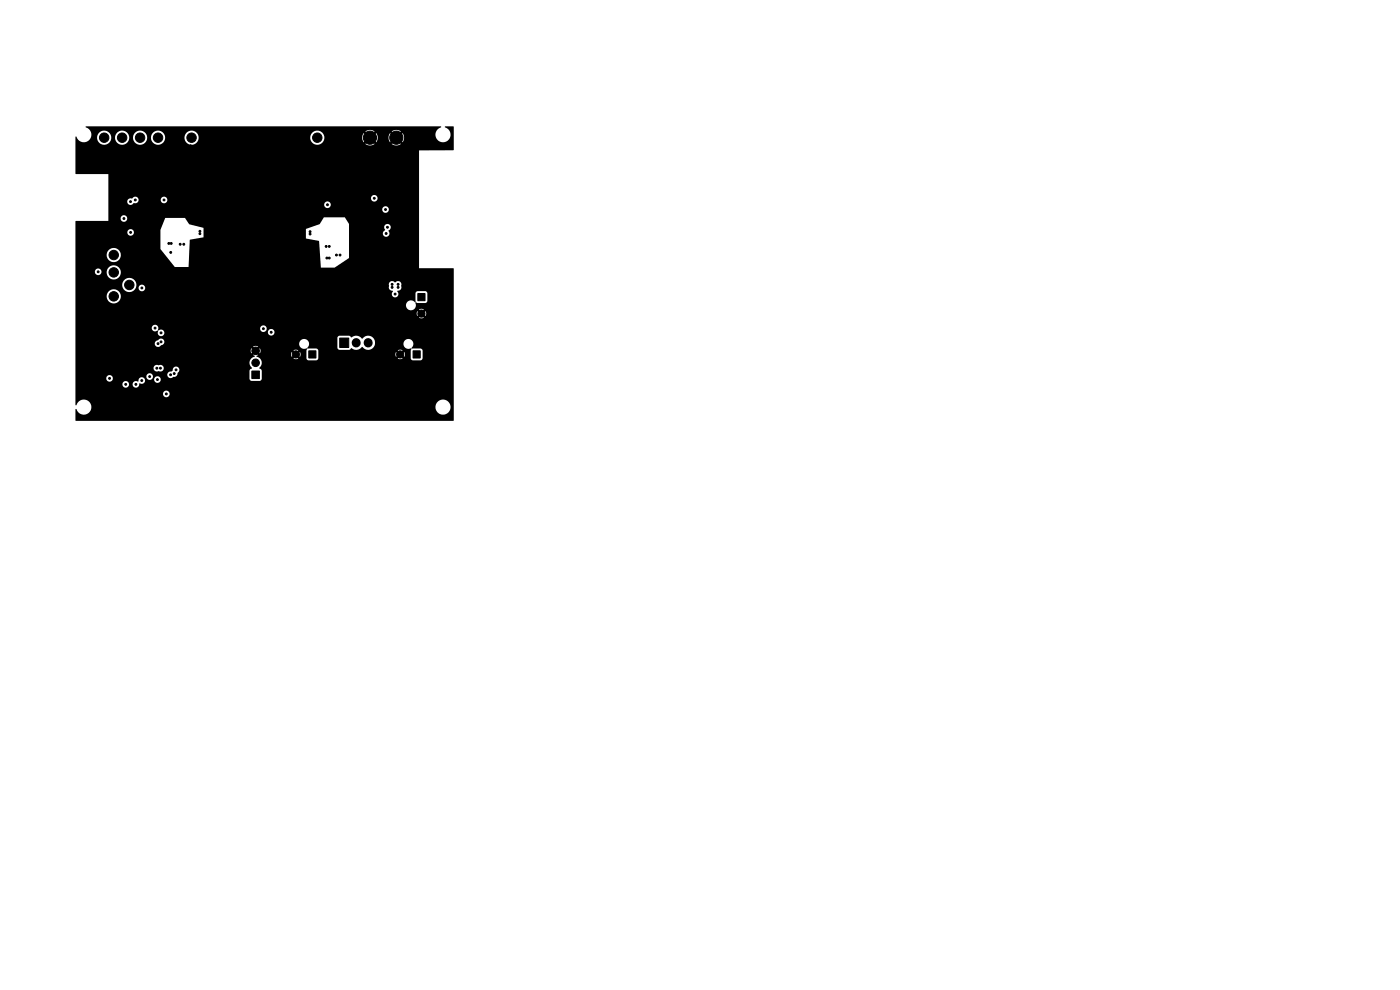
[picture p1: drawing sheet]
<svg xmlns="http://www.w3.org/2000/svg" width="297mm" height="210mm" viewBox="0 0 297 210" stroke-linecap="round" stroke-linejoin="round" font-family="sans-serif">
<g fill="#000" stroke="#000" stroke-width=".21">
<path d="M53.4 78.7h1.6v1.6h-1.6zM65.5 74.4h1.5v1.5h-1.5zM72.1 71.7h1.9v2h-1.9zM88.6 62.3h1.6v1.5h-1.6zM87.6 74.4h1.6v1.5h-1.6z"/>
<circle cx="22.1" cy="29.2" r="1"/>
<circle cx="22.6" cy="36" r=".2"/>
<circle cx="25.9" cy="29.2" r="1"/>
<circle cx="27.7" cy="38.5" r=".2"/>
<circle cx="27.7" cy="36" r=".2"/>
<circle cx="27.7" cy="33.5" r=".2"/>
<circle cx="27.7" cy="30.9" r=".2"/>
<circle cx="27.7" cy="28.4" r=".2"/>
<circle cx="29.7" cy="29.2" r="1"/>
<circle cx="31.6" cy="38.6" r=".2"/>
<circle cx="31.6" cy="39.3" r=".2"/>
<circle cx="33.5" cy="29.2" r="1"/>
<circle cx="35.4" cy="28.4" r=".2"/>
<circle cx="35.4" cy="30.9" r=".2"/>
<circle cx="35.4" cy="36" r=".2"/>
<circle cx="35.4" cy="33.5" r=".2"/>
<circle cx="37.9" cy="36" r=".2"/>
<circle cx="37.9" cy="33.5" r=".2"/>
<circle cx="37.9" cy="30.9" r=".2"/>
<circle cx="37.9" cy="28.4" r=".2"/>
<circle cx="38.4" cy="39.3" r=".2"/>
<circle cx="38.4" cy="38.6" r=".2"/>
<circle cx="40.4" cy="30.9" r=".2"/>
<circle cx="40.4" cy="38.5" r=".2"/>
<circle cx="40.4" cy="36" r=".2"/>
<circle cx="40.4" cy="33.5" r=".2"/>
<circle cx="40.6" cy="29.2" r="1"/>
<circle cx="43" cy="36" r=".2"/>
<circle cx="43" cy="30.9" r=".2"/>
<circle cx="43" cy="33.5" r=".2"/>
<circle cx="43" cy="38.5" r=".2"/>
<circle cx="45.5" cy="38.5" r=".2"/>
<circle cx="45.5" cy="36" r=".2"/>
<circle cx="45.5" cy="33.5" r=".2"/>
<circle cx="48.1" cy="36" r=".2"/>
<circle cx="48.1" cy="38.5" r=".2"/>
<circle cx="48.1" cy="33.5" r=".2"/>
<circle cx="60.8" cy="36" r=".2"/>
<circle cx="60.8" cy="33.5" r=".2"/>
<circle cx="60.8" cy="38.5" r=".2"/>
<circle cx="63.3" cy="38.5" r=".2"/>
<circle cx="63.3" cy="36" r=".2"/>
<circle cx="63.3" cy="33.5" r=".2"/>
<circle cx="65.8" cy="36" r=".2"/>
<circle cx="65.8" cy="38.5" r=".2"/>
<circle cx="65.8" cy="30.9" r=".2"/>
<circle cx="65.8" cy="33.5" r=".2"/>
<circle cx="67.3" cy="29.2" r="1"/>
<circle cx="68.4" cy="30.9" r=".2"/>
<circle cx="68.4" cy="33.5" r=".2"/>
<circle cx="68.4" cy="38.5" r=".2"/>
<circle cx="68.4" cy="36" r=".2"/>
<circle cx="70.9" cy="30.9" r=".2"/>
<circle cx="70.9" cy="33.5" r=".2"/>
<circle cx="70.9" cy="28.4" r=".2"/>
<circle cx="70.9" cy="36" r=".2"/>
<circle cx="71.5" cy="38.4" r=".2"/>
<circle cx="71.5" cy="39.1" r=".2"/>
<circle cx="73.5" cy="30.9" r=".2"/>
<circle cx="73.5" cy="28.4" r=".2"/>
<circle cx="73.5" cy="33.5" r=".2"/>
<circle cx="73.5" cy="36" r=".2"/>
<circle cx="76" cy="33.5" r=".2"/>
<circle cx="76" cy="30.9" r=".2"/>
<circle cx="76" cy="36" r=".2"/>
<circle cx="76" cy="38.5" r=".2"/>
<circle cx="76" cy="28.4" r=".2"/>
<circle cx="78.5" cy="29.2" r="1.4"/>
<circle cx="78.5" cy="33.5" r=".2"/>
<circle cx="78.5" cy="36" r=".2"/>
<circle cx="78.5" cy="38.5" r=".2"/>
<circle cx="81.1" cy="30.9" r=".2"/>
<circle cx="81.1" cy="28.4" r=".2"/>
<circle cx="81.1" cy="33.5" r=".2"/>
<circle cx="81.1" cy="38.5" r=".2"/>
<circle cx="81.1" cy="36" r=".2"/>
<circle cx="83.6" cy="38.5" r=".2"/>
<circle cx="83.6" cy="36" r=".2"/>
<circle cx="83.6" cy="33.5" r=".2"/>
<circle cx="84.1" cy="29.2" r="1.4"/>
<circle cx="86.2" cy="36" r=".2"/>
<circle cx="86.2" cy="38.5" r=".2"/>
<circle cx="86.2" cy="30.9" r=".2"/>
<circle cx="86.2" cy="33.5" r=".2"/>
<circle cx="17.6" cy="51.2" r=".2"/>
<circle cx="17.6" cy="58.9" r=".2"/>
<circle cx="20.1" cy="48.7" r=".2"/>
<circle cx="20.8" cy="57.7" r=".2"/>
<circle cx="20.8" cy="49.9" r=".2"/>
<circle cx="22.6" cy="56.3" r=".2"/>
<circle cx="23" cy="49.8" r=".2"/>
<circle cx="24.1" cy="57.8" r="1"/>
<circle cx="24.1" cy="54.1" r="1"/>
<circle cx="24.2" cy="45.1" r=".2"/>
<circle cx="25.2" cy="51.2" r=".2"/>
<circle cx="25.8" cy="45" r=".2"/>
<circle cx="25.9" cy="47.5" r=".2"/>
<circle cx="26.3" cy="46.4" r=".2"/>
<circle cx="26.3" cy="45" r=".2"/>
<circle cx="27.7" cy="42.8" r=".2"/>
<circle cx="27.7" cy="49.3" r=".2"/>
<circle cx="27.7" cy="56.3" r=".2"/>
<circle cx="27.7" cy="53.8" r=".2"/>
<circle cx="28.7" cy="42.4" r=".2"/>
<circle cx="30.3" cy="43.6" r=".2"/>
<circle cx="30.3" cy="56.3" r=".2"/>
<circle cx="30.3" cy="46.2" r=".2"/>
<circle cx="30.3" cy="48.7" r=".2"/>
<circle cx="32.8" cy="43.6" r=".2"/>
<circle cx="32.8" cy="51.2" r=".2"/>
<circle cx="32.8" cy="46.2" r=".2"/>
<circle cx="32.8" cy="48.7" r=".2"/>
<circle cx="34.8" cy="42.4" r=".2"/>
<circle cx="35.8" cy="51.6" r=".2"/>
<circle cx="35.9" cy="43.7" r=".2"/>
<circle cx="36.2" cy="53.5" r=".2"/>
<circle cx="36.3" cy="51.6" r=".2"/>
<circle cx="36.8" cy="43.7" r=".2"/>
<circle cx="38.2" cy="51.8" r=".2"/>
<circle cx="39" cy="51.8" r=".2"/>
<circle cx="42.3" cy="40.3" r=".2"/>
<circle cx="42.4" cy="49.1" r=".2"/>
<circle cx="42.4" cy="49.6" r=".2"/>
<circle cx="42.8" cy="40.3" r=".2"/>
<circle cx="43.3" cy="40.3" r=".2"/>
<circle cx="43.8" cy="40.3" r=".2"/>
<circle cx="44.3" cy="40.3" r=".2"/>
<circle cx="44.8" cy="40.3" r=".2"/>
<circle cx="45.3" cy="40.3" r=".2"/>
<circle cx="45.8" cy="40.3" r=".2"/>
<circle cx="46.3" cy="40.3" r=".2"/>
<circle cx="46.9" cy="40.3" r=".2"/>
<circle cx="47.1" cy="54.7" r=".2"/>
<circle cx="48.1" cy="54.7" r=".2"/>
<circle cx="50" cy="52.7" r=".2"/>
<circle cx="53.1" cy="53.8" r=".2"/>
<circle cx="53.1" cy="48.7" r=".2"/>
<circle cx="56" cy="54.6" r=".2"/>
<circle cx="58.2" cy="54.4" r=".2"/>
<circle cx="58.7" cy="49.7" r=".2"/>
<circle cx="58.7" cy="50.9" r=".2"/>
<circle cx="60.4" cy="54.8" r=".2"/>
<circle cx="61.3" cy="40.3" r=".2"/>
<circle cx="61.8" cy="40.3" r=".2"/>
<circle cx="62.3" cy="40.3" r=".2"/>
<circle cx="62.8" cy="40.3" r=".2"/>
<circle cx="63.3" cy="40.3" r=".2"/>
<circle cx="63.9" cy="40.3" r=".2"/>
<circle cx="64.4" cy="40.3" r=".2"/>
<circle cx="64.9" cy="40.3" r=".2"/>
<circle cx="65.4" cy="40.3" r=".2"/>
<circle cx="65.8" cy="49.7" r=".2"/>
<circle cx="65.8" cy="49.1" r=".2"/>
<circle cx="65.9" cy="40.3" r=".2"/>
<circle cx="69.1" cy="45.4" r=".2"/>
<circle cx="69.2" cy="52.3" r=".2"/>
<circle cx="69.3" cy="54.7" r=".2"/>
<circle cx="69.5" cy="43.4" r=".2"/>
<circle cx="69.8" cy="54.7" r=".2"/>
<circle cx="69.8" cy="45.3" r=".2"/>
<circle cx="69.8" cy="52.3" r=".2"/>
<circle cx="71.4" cy="54.1" r=".2"/>
<circle cx="72.1" cy="54.1" r=".2"/>
<circle cx="73.5" cy="56.3" r=".2"/>
<circle cx="75.7" cy="53.1" r=".3"/>
<circle cx="76" cy="51.2" r=".2"/>
<circle cx="76" cy="46.2" r=".2"/>
<circle cx="76" cy="56.3" r=".2"/>
<circle cx="76" cy="43.6" r=".2"/>
<circle cx="76" cy="48.7" r=".2"/>
<circle cx="76.9" cy="53.1" r=".3"/>
<circle cx="78.2" cy="53.1" r=".3"/>
<circle cx="78.5" cy="51.2" r=".2"/>
<circle cx="78.5" cy="46.2" r=".2"/>
<circle cx="78.5" cy="56.3" r=".2"/>
<circle cx="78.5" cy="48.7" r=".2"/>
<circle cx="78.5" cy="43.6" r=".2"/>
<circle cx="79.4" cy="42.1" r=".2"/>
<circle cx="79.5" cy="53.1" r=".3"/>
<circle cx="81.1" cy="51.2" r=".2"/>
<circle cx="81.1" cy="56.3" r=".2"/>
<circle cx="81.1" cy="53.8" r=".2"/>
<circle cx="81.8" cy="44.4" r=".2"/>
<circle cx="81.9" cy="49.5" r=".2"/>
<circle cx="81.9" cy="43.2" r=".2"/>
<circle cx="82.2" cy="48.2" r=".2"/>
<circle cx="83.6" cy="48.7" r=".2"/>
<circle cx="83.6" cy="56.3" r=".2"/>
<circle cx="83.6" cy="58.9" r=".2"/>
<circle cx="83.6" cy="53.8" r=".2"/>
<circle cx="83.6" cy="51.2" r=".2"/>
<circle cx="83.6" cy="43.6" r=".2"/>
<circle cx="84.1" cy="45.6" r=".2"/>
<circle cx="86.2" cy="58.9" r=".2"/>
<circle cx="86.2" cy="56.3" r=".2"/>
<circle cx="86.2" cy="51.2" r=".2"/>
<circle cx="86.2" cy="53.8" r=".2"/>
<circle cx="88.7" cy="58.9" r=".2"/>
<circle cx="91.2" cy="58.9" r=".2"/>
<circle cx="93.8" cy="58.9" r=".2"/>
<circle cx="17.6" cy="74.1" r=".2"/>
<circle cx="17.6" cy="61.4" r=".2"/>
<circle cx="17.6" cy="76.6" r=".2"/>
<circle cx="17.6" cy="63.9" r=".2"/>
<circle cx="17.6" cy="71.6" r=".2"/>
<circle cx="17.6" cy="79.2" r=".2"/>
<circle cx="20.8" cy="63.9" r=".2"/>
<circle cx="22.6" cy="69" r=".2"/>
<circle cx="23.9" cy="76.2" r=".2"/>
<circle cx="24.1" cy="62.9" r="1"/>
<circle cx="25.8" cy="74.9" r=".2"/>
<circle cx="25.9" cy="78.5" r=".2"/>
<circle cx="26.4" cy="76.2" r=".2"/>
<circle cx="27.4" cy="60.5" r="1"/>
<circle cx="27.7" cy="77.7" r=".2"/>
<circle cx="27.7" cy="63.9" r=".2"/>
<circle cx="29.3" cy="76.8" r=".2"/>
<circle cx="30.1" cy="66.3" r=".2"/>
<circle cx="30.1" cy="61.1" r=".2"/>
<circle cx="30.3" cy="69" r=".2"/>
<circle cx="30.4" cy="77.9" r=".2"/>
<circle cx="31.1" cy="66" r=".2"/>
<circle cx="31.1" cy="66.6" r=".2"/>
<circle cx="31.1" cy="65.4" r=".2"/>
<circle cx="31.7" cy="79.9" r=".2"/>
<circle cx="32" cy="66" r=".2"/>
<circle cx="32.5" cy="66" r=".2"/>
<circle cx="32.9" cy="69.6" r=".2"/>
<circle cx="33" cy="66" r=".2"/>
<circle cx="33.3" cy="78.1" r=".2"/>
<circle cx="33.5" cy="66" r=".2"/>
<circle cx="33.5" cy="72.9" r=".2"/>
<circle cx="34" cy="66" r=".2"/>
<circle cx="34" cy="78.1" r=".2"/>
<circle cx="34.2" cy="72.5" r=".2"/>
<circle cx="34.2" cy="70.6" r=".2"/>
<circle cx="34.2" cy="74.7" r=".2"/>
<circle cx="35.4" cy="63.9" r=".2"/>
<circle cx="35.4" cy="74.8" r=".2"/>
<circle cx="35.9" cy="66" r=".2"/>
<circle cx="36.2" cy="79.5" r=".2"/>
<circle cx="36.4" cy="66" r=".2"/>
<circle cx="37" cy="66" r=".2"/>
<circle cx="37" cy="79.2" r=".2"/>
<circle cx="37.3" cy="78.5" r=".2"/>
<circle cx="37.5" cy="66" r=".2"/>
<circle cx="37.9" cy="63.9" r=".2"/>
<circle cx="38" cy="66" r=".2"/>
<circle cx="38.5" cy="66" r=".2"/>
<circle cx="39" cy="66" r=".2"/>
<circle cx="39" cy="79.6" r=".2"/>
<circle cx="39.5" cy="66" r=".2"/>
<circle cx="40" cy="66" r=".2"/>
<circle cx="40.4" cy="63.9" r=".2"/>
<circle cx="40.5" cy="73.7" r=".2"/>
<circle cx="40.5" cy="66" r=".2"/>
<circle cx="41.7" cy="74.7" r=".2"/>
<circle cx="42.2" cy="76.7" r=".2"/>
<circle cx="42.3" cy="66" r=".2"/>
<circle cx="42.8" cy="66" r=".2"/>
<circle cx="43.3" cy="66" r=".2"/>
<circle cx="43.8" cy="66" r=".2"/>
<circle cx="44.3" cy="66" r=".2"/>
<circle cx="44.8" cy="66" r=".2"/>
<circle cx="44.8" cy="67.7" r=".2"/>
<circle cx="45.3" cy="66" r=".2"/>
<circle cx="45.8" cy="66" r=".2"/>
<circle cx="46.4" cy="66" r=".2"/>
<circle cx="49.4" cy="66" r=".2"/>
<circle cx="49.9" cy="66" r=".2"/>
<circle cx="50.3" cy="66" r=".2"/>
<circle cx="50.8" cy="66" r=".2"/>
<circle cx="51.3" cy="66" r=".2"/>
<circle cx="52.3" cy="65.6" r=".2"/>
<circle cx="52.3" cy="66.3" r=".2"/>
<circle cx="53.2" cy="66.3" r=".2"/>
<circle cx="53.2" cy="65.6" r=".2"/>
<circle cx="53.2" cy="62.4" r=".2"/>
<circle cx="54.2" cy="77" r=".8"/>
<circle cx="54.2" cy="74.4" r=".8"/>
<circle cx="55.9" cy="69.7" r=".2"/>
<circle cx="56" cy="66.4" r=".2"/>
<circle cx="56" cy="65.8" r=".2"/>
<circle cx="56" cy="63" r=".2"/>
<circle cx="56.5" cy="66" r=".2"/>
<circle cx="56.8" cy="63" r=".2"/>
<circle cx="57" cy="66" r=".2"/>
<circle cx="57.5" cy="67.9" r=".2"/>
<circle cx="57.5" cy="70.5" r=".2"/>
<circle cx="57.5" cy="66" r=".2"/>
<circle cx="58" cy="66" r=".2"/>
<circle cx="58.2" cy="76.6" r=".2"/>
<circle cx="58.2" cy="74.1" r=".2"/>
<circle cx="58.5" cy="66" r=".2"/>
<circle cx="59.1" cy="66" r=".2"/>
<circle cx="59.2" cy="64.1" r=".2"/>
<circle cx="59.2" cy="63.3" r=".2"/>
<circle cx="59.6" cy="66" r=".2"/>
<circle cx="60.8" cy="74.1" r=".2"/>
<circle cx="60.8" cy="63.9" r=".2"/>
<circle cx="60.8" cy="71.6" r=".2"/>
<circle cx="61.3" cy="66" r=".2"/>
<circle cx="61.8" cy="66" r=".2"/>
<circle cx="62.4" cy="66" r=".2"/>
<circle cx="62.8" cy="75.2" r=".76"/>
<circle cx="62.9" cy="66" r=".2"/>
<circle cx="63.3" cy="71.6" r=".2"/>
<circle cx="64.3" cy="66.2" r=".2"/>
<circle cx="64.9" cy="67.6" r=".2"/>
<circle cx="64.9" cy="68.9" r=".2"/>
<circle cx="64.9" cy="68.2" r=".2"/>
<circle cx="64.9" cy="66.2" r=".2"/>
<circle cx="65.4" cy="64.4" r=".2"/>
<circle cx="65.5" cy="66.2" r=".2"/>
<circle cx="65.8" cy="79.2" r=".2"/>
<circle cx="65.8" cy="71.6" r=".2"/>
<circle cx="66.8" cy="62.7" r=".2"/>
<circle cx="67" cy="68.1" r=".2"/>
<circle cx="67.7" cy="67.5" r=".2"/>
<circle cx="67.7" cy="66" r=".2"/>
<circle cx="67.7" cy="68.7" r=".2"/>
<circle cx="68.2" cy="66" r=".2"/>
<circle cx="68.4" cy="68.1" r=".2"/>
<circle cx="68.4" cy="71.6" r=".2"/>
<circle cx="68.4" cy="74.1" r=".2"/>
<circle cx="68.4" cy="79.2" r=".2"/>
<circle cx="68.7" cy="66" r=".2"/>
<circle cx="69.2" cy="66" r=".2"/>
<circle cx="70.2" cy="66.5" r=".2"/>
<circle cx="70.9" cy="79.2" r=".2"/>
<circle cx="70.9" cy="71.6" r=".2"/>
<circle cx="70.9" cy="74.1" r=".2"/>
<circle cx="70.9" cy="76.6" r=".2"/>
<circle cx="70.9" cy="66.5" r=".2"/>
<circle cx="71.1" cy="63.9" r=".2"/>
<circle cx="71.6" cy="63.9" r=".2"/>
<circle cx="72.1" cy="63.9" r=".2"/>
<circle cx="72.1" cy="66.4" r=".2"/>
<circle cx="72.1" cy="65.7" r=".2"/>
<circle cx="74" cy="66" r=".2"/>
<circle cx="74.5" cy="66" r=".2"/>
<circle cx="75.1" cy="66" r=".2"/>
<circle cx="75.6" cy="66" r=".2"/>
<circle cx="76.1" cy="66" r=".2"/>
<circle cx="76.6" cy="66" r=".2"/>
<circle cx="77.1" cy="66" r=".2"/>
<circle cx="77.6" cy="66" r=".2"/>
<circle cx="78.1" cy="66" r=".2"/>
<circle cx="78.5" cy="79.2" r=".2"/>
<circle cx="78.5" cy="76.6" r=".2"/>
<circle cx="78.6" cy="66" r=".2"/>
<circle cx="79.5" cy="63.1" r=".2"/>
<circle cx="80.6" cy="66.2" r=".2"/>
<circle cx="81.1" cy="79.2" r=".2"/>
<circle cx="81.1" cy="76.6" r=".2"/>
<circle cx="83.2" cy="60.3" r=".2"/>
<circle cx="83.2" cy="61" r=".2"/>
<circle cx="83.8" cy="62.4" r=".2"/>
<circle cx="84.5" cy="60.3" r=".2"/>
<circle cx="84.5" cy="61" r=".2"/>
<circle cx="84.9" cy="75.2" r=".76"/>
<circle cx="86.2" cy="66.5" r=".2"/>
<circle cx="89.4" cy="66.5" r=".76"/>
<circle cx="91.2" cy="79.2" r=".2"/>
<circle cx="91.2" cy="76.6" r=".2"/>
<circle cx="91.2" cy="63.9" r=".2"/>
<circle cx="91.2" cy="74.1" r=".2"/>
<circle cx="91.2" cy="66.5" r=".2"/>
<circle cx="93.8" cy="71.6" r=".2"/>
<circle cx="93.8" cy="74.1" r=".2"/>
<circle cx="93.8" cy="76.6" r=".2"/>
<circle cx="93.8" cy="79.2" r=".2"/>
<circle cx="20.1" cy="86.8" r=".2"/>
<circle cx="20.1" cy="84.3" r=".2"/>
<circle cx="22.6" cy="86.8" r=".2"/>
<circle cx="22.6" cy="84.3" r=".2"/>
<circle cx="22.6" cy="81.7" r=".2"/>
<circle cx="23.2" cy="80.3" r=".2"/>
<circle cx="25.2" cy="84.3" r=".2"/>
<circle cx="25.2" cy="86.8" r=".2"/>
<circle cx="26.7" cy="86.4" r=".2"/>
<circle cx="26.7" cy="81.5" r=".2"/>
<circle cx="28.7" cy="86.4" r=".2"/>
<circle cx="28.8" cy="81.5" r=".2"/>
<circle cx="30.1" cy="80.7" r=".2"/>
<circle cx="31" cy="86.4" r=".2"/>
<circle cx="32.8" cy="86.8" r=".2"/>
<circle cx="32.8" cy="84.3" r=".2"/>
<circle cx="33.4" cy="80.5" r=".2"/>
<circle cx="35.3" cy="83.6" r=".2"/>
<circle cx="35.4" cy="86.8" r=".2"/>
<circle cx="37.9" cy="86.8" r=".2"/>
<circle cx="40.4" cy="86.8" r=".2"/>
<circle cx="43" cy="86.8" r=".2"/>
<circle cx="45.5" cy="86.8" r=".2"/>
<circle cx="48.1" cy="84.3" r=".2"/>
<circle cx="48.1" cy="86.8" r=".2"/>
<circle cx="50.6" cy="86.8" r=".2"/>
<circle cx="50.6" cy="84.3" r=".2"/>
<circle cx="53.1" cy="86.8" r=".2"/>
<circle cx="53.1" cy="84.3" r=".2"/>
<circle cx="55.7" cy="86.8" r=".2"/>
<circle cx="55.7" cy="84.3" r=".2"/>
<circle cx="58.2" cy="84.3" r=".2"/>
<circle cx="58.2" cy="81.7" r=".2"/>
<circle cx="58.2" cy="86.8" r=".2"/>
<circle cx="60.8" cy="86.8" r=".2"/>
<circle cx="60.8" cy="84.3" r=".2"/>
<circle cx="60.8" cy="81.7" r=".2"/>
<circle cx="63.3" cy="84.3" r=".2"/>
<circle cx="63.3" cy="86.8" r=".2"/>
<circle cx="63.3" cy="81.7" r=".2"/>
<circle cx="65.8" cy="84.3" r=".2"/>
<circle cx="65.8" cy="86.8" r=".2"/>
<circle cx="65.8" cy="81.7" r=".2"/>
<circle cx="68.4" cy="86.8" r=".2"/>
<circle cx="68.4" cy="84.3" r=".2"/>
<circle cx="68.4" cy="81.7" r=".2"/>
<circle cx="70.9" cy="86.8" r=".2"/>
<circle cx="70.9" cy="84.3" r=".2"/>
<circle cx="70.9" cy="81.7" r=".2"/>
<circle cx="73.5" cy="86.8" r=".2"/>
<circle cx="73.5" cy="84.3" r=".2"/>
<circle cx="76" cy="84.3" r=".2"/>
<circle cx="76" cy="86.8" r=".2"/>
<circle cx="78.5" cy="86.8" r=".2"/>
<circle cx="78.5" cy="84.3" r=".2"/>
<circle cx="78.5" cy="81.7" r=".2"/>
<circle cx="81.1" cy="86.8" r=".2"/>
<circle cx="81.1" cy="81.7" r=".2"/>
<circle cx="81.1" cy="84.3" r=".2"/>
<circle cx="83.6" cy="86.8" r=".2"/>
<circle cx="83.6" cy="84.3" r=".2"/>
<circle cx="86.2" cy="84.3" r=".2"/>
<circle cx="86.2" cy="86.8" r=".2"/>
<circle cx="88.7" cy="86.8" r=".2"/>
<circle cx="88.7" cy="84.3" r=".2"/>
<circle cx="91.2" cy="86.8" r=".2"/>
<circle cx="91.2" cy="84.3" r=".2"/>
<circle cx="91.2" cy="81.7" r=".2"/>
<circle cx="93.8" cy="81.7" r=".2"/>
</g>
<path d="M75.6 72.7v.1M78.1 72.7v.1" fill="none" stroke="#000" stroke-width="1.9"/>
<path d="M18.2 26.8h75.3l.1 .2-.6 .3-.5 .5-.1 1 .5 1 1.1 .4 1-.4 .6-1-.3-1.1-.9-.8h1.9l-.1 5h-7.3v25h7.2l.2 .1-.1 32.2h-80.2l.1-2.5 .8 1 1.1 .2 1-.5 .4-1h73l.1 .6 .3 .5 .6 .3 .6 .2 .6-.2 .5-.3 .4-.5 .1-.6-.1-.7-.4-.5-.5-.3-.6-.1-.6 .1-.6 .3-.3 .5-.1 .7h-73l-.1-.7-.4-.5-.5-.3-.6-.1-.9 .2-.4 .4-.3 .6-.2-.1v-2.3h18.6a.71 .71 0 0 0 1 .6 .71 .71 0 0 0 .1-1.2 .71 .71 0 0 0-1.1 .4v.2h-18.6v-2.1h10a.71 .71 0 0 0 .7 .7 .71 .71 0 0 0 .7-.7h.7v.2a.74 .74 0 0 0 .9 .5 .74 .74 0 0 0 .6-.9 .74 .74 0 0 0 1.1-.3 .74 .74 0 0 0-.6-1 .74 .74 0 0 0-.8 .9 .79 .79 0 0 0-1.2 .6h-.7l-.1-.3a.71 .71 0 0 0-.8-.4 .71 .71 0 0 0-.5 .7h-10v-1.2h6.5l.1 .1a.7 .7 0 0 0 .9 .5 .7 .7 0 0 0 .3-1h7.2l.1 .2a.7 .7 0 0 0 .9 .4h.7v.2a.71 .71 0 0 0 1.1 .4 .71 .71 0 0 0-.1-1.2 .71 .71 0 0 0-1 .6h-.6a.69 .69 0 0 0 .2-1h3.2v.2a.71 .71 0 0 0 1.2 .3 .89 .89 0 0 0 1.1-1 .73 .73 0 0 0-.3-1.2 .73 .73 0 0 0-.9 .9l-.2 .1a.73 .73 0 0 0-.9 .7l-3.2-.1a.71 .71 0 0 0-.8-.2 .71 .71 0 0 0-.5 .7l-7.2-.1a.71 .71 0 0 0-.8-.2 .71 .71 0 0 0-.5 .7h-6.5v-2.2h16.6v.2a.86 .86 0 0 0 1.2 .5 .72 .72 0 0 0 .9-.8 .72 .72 0 0 0-1.1-.5 .7 .7 0 0 0-1 .6h-16.6v-1.1h36.9l.2 .6 .4 .4-.6 .7v1.7l.5 .4h1.7l.4-.3v-1.9l-.5-.5a1.4 1.4 0 0 0 .5-1.5 1.4 1.4 0 0 0-1.1-1l.4-.3-.2-.1h7.2l.1 .5 .4-.4 .3 .4-.3 .4 .5 .1 .5-.1-.4-.4 .4-.4 .3 .4 .2-.5-.2-.5-.3 .3-.4-.3 .4-.4-.5-.1-.5 .1 .3 .4-.3 .3-.4-.3-.1 .5h-7.2l-.2-.3 .3-.3 .4 .4 .2-.8-.2-.3-.3 .4-.4-.4 .4-.4-.6-.1-.5 .1 .4 .4-.4 .4-.4-.4-.1 .3 .1 .8 .4-.4 .4 .3-.4 .4 .4 .2-.3 .2a1.31 1.31 0 0 0-.9 1.3h-36.9v-4.1h16.8v.2a.78 .78 0 0 0 .7 .5 .78 .78 0 0 0 .7-.4l.5-.2h28.8a1.13 1.13 0 0 0 1.6 .9l-.1 2.2 .5 .3h1.8l.2-.3v-.9h16.4l.1 .5 .4-.4 .4 .4-.4 .4 .5 .1 .5-.1-.4-.4 .4-.4 .4 .4 .1-.3-.1-.7-.4 .3-.4-.3 .4-.4-.5-.1-.5 .1 .4 .4-.4 .3-.4-.3-.1 .5h-16.4v-.9l-.2-.3-2.1-.1 6.4-.1 .4 .4h2l.5-.4a1.61 1.61 0 0 0 2.4-.2 1.49 1.49 0 0 0 1.5 .6 1.49 1.49 0 0 0 1.1-1.2h6.1v.2a1.16 1.16 0 0 0 1.6 .7l-.1 2.1 .2 .3 .3 .1h1.6l.3-.1 .2-.3v-1.6l-.2-.3-.3-.2-1.8 .1-.1-.2a1.06 1.06 0 0 0-.2-1.8 1.06 1.06 0 0 0-1.5 1h-6.1l.1-.2a1.51 1.51 0 0 0-1-1.5 1.51 1.51 0 0 0-1.8 .6 1.63 1.63 0 0 0-2.3-.3l-.5-.4h-2l-.3 .2-.1 .3v2.1l-6.4-.1a1.05 1.05 0 0 0-.3-1.7 1.05 1.05 0 0 0-1.4 1h-28.8l.1-.2a.75 .75 0 0 0-.4-.9 .75 .75 0 0 0-1 .3l-.4 .2-.2 .5h-16.8v-3.3h16.2v.2a.77 .77 0 0 0 1.3 .3l.1 .1a.71 .71 0 0 0 .4 1.1 .71 .71 0 0 0 .9-.8h21.9v.2a.71 .71 0 0 0 1.2 .3 .71 .71 0 0 0-.2-1.2 .71 .71 0 0 0-1 .7l-22-.1a.77 .77 0 0 0-1.2-.3v-.4h21.6a.71 .71 0 0 0 1 .7 .71 .71 0 0 0 .1-1.2 .71 .71 0 0 0-1.1 .4v.1h-21.6a.7 .7 0 0 0-.6-.8 .7 .7 0 0 0-.8 .7h-16.2v-3.1h72.4l.1 .5 .4-.3 .4 .3-.4 .4 .5 .1 .5-.1-.4-.4 .4-.3 .4 .3 .1-.5-.1-.5-.4 .4-.4-.4 .4-.3-.5-.2-.5 .2 .4 .3-.4 .4-.4-.4-.1 .5h-72.4v-1.7h70.1a1.08 1.08 0 0 0 1.4 1 1.08 1.08 0 0 0 .6-1.6l2.1 .1 .3-.2 .2-.3v-1.6l-.2-.3-.3-.1h-1.6l-.3 .1-.2 .3 .1 1.8-.2 .1a1.07 1.07 0 0 0-1.2-.3 1.07 1.07 0 0 0-.7 1h-70.1v-1.9h6.6v.2a1.51 1.51 0 0 0 2.4 1 1.51 1.51 0 0 0-.2-2.6 1.51 1.51 0 0 0-2.2 1.4h-6.6v-2.4h9.9v.2a1.5 1.5 0 0 0 1.3 1.2 1.5 1.5 0 0 0 1.6-.8h.6v.2a.7 .7 0 0 0 .8 .5 .7 .7 0 0 0 .6-.8h51.7v.1a.88 .88 0 0 0 .9 .6 .75 .75 0 0 0-.2 1.1 .75 .75 0 0 0 1.2 .1 .75 .75 0 0 0-.1-1.2 .92 .92 0 0 0 .8-1.2 .75 .75 0 0 0-.4-.8 .75 .75 0 0 0-.9 .2 .74 .74 0 0 0-1-.2 .74 .74 0 0 0-.3 1v.3l-51.7-.1a.71 .71 0 0 0-.8-.5 .71 .71 0 0 0-.6 .7h-.6l.1-.2a1.51 1.51 0 0 0-1.2-1.9 1.51 1.51 0 0 0-1.8 1.5h-9.9v-2.8h4.1v.1a.7 .7 0 0 0 .7 .6 .7 .7 0 0 0 .7-.6h1.1v.2a1.51 1.51 0 0 0 2.4 1 1.51 1.51 0 0 0-.2-2.6 1.51 1.51 0 0 0-2.2 1.4h-1.1v-.1a.71 .71 0 0 0-.7-.7 .71 .71 0 0 0-.7 .7h-4.1v-3.6h6.6v.2a1.51 1.51 0 0 0 2.4 1.1 1.51 1.51 0 0 0-.1-2.6h9.1l3.1 3.8h2.9l.4-5.8 1.3-.2h23.2l2.8 .6 .4 5.6h2.9l3-2.1v-5.2h7.2a.73 .73 0 0 0 1.1 .6 .73 .73 0 0 0 .1-1.2 .73 .73 0 0 0 .4-1 .73 .73 0 0 0-1.1-.2 .73 .73 0 0 0 0 1.1l-.4 .4-.1 .3h-7.2v-2l-.8-1.4h-4.5l-.9 1.5-2.9 1v2h-23.2l1.5-.3v-2l-3-.7-1-1.4h-4.1l-1.1 2.6v4h-9.1l-.2-.1a1.51 1.51 0 0 0-2.1 1.4h-6.6v-4.8h11v.2a.71 .71 0 0 0 1.2 .3 .71 .71 0 0 0-.2-1.1 .71 .71 0 0 0-1 .6h-11l.1-2.4h6.9v-.5h2.6a.71 .71 0 0 0 1 .6 .71 .71 0 0 0 .1-1.2 .71 .71 0 0 0-1.1 .4v.2h-2.6v-1.9h58.1a.71 .71 0 0 0 1 .6 .71 .71 0 0 0 .1-1.2 .71 .71 0 0 0-1.1 .4v.2h-58.1v-1.7h4l.2 .4 .4 .3 41.2-.1v.2a.71 .71 0 0 0 1.1 .4 .71 .71 0 0 0-.1-1.2 .71 .71 0 0 0-1 .6h-40.8a.78 .78 0 0 1 1-.3l.3-.4 .1-.3h4.7v.2a.7 .7 0 0 0 1 .5 .7 .7 0 0 0 .3-1h43.3v.1a.71 .71 0 0 0 1.1 .4 .71 .71 0 0 0-.1-1.2 .71 .71 0 0 0-1 .7l-43.3-.1a.7 .7 0 0 0-.8-.3 .7 .7 0 0 0-.5 .7h-4.7v-.2a.8 .8 0 0 0-.7-.5 .8 .8 0 0 0-.8 .4 .71 .71 0 0 0-.9 .7h-4v-5.9h-7v-7.9h.2l.6 .9 1 .3 .9-.3 .5-.7h1.4a1.51 1.51 0 0 0 1.5 1.5 1.51 1.51 0 0 0 1.5-1.5h.8v.3a1.51 1.51 0 0 0 1.6 1.2 1.51 1.51 0 0 0 1.4-1.5h.8v.3a1.51 1.51 0 0 0 1.6 1.2 1.51 1.51 0 0 0 1.4-1.5h.8v.3a1.51 1.51 0 0 0 1.7 1.2 1.51 1.51 0 0 0 1.3-1.5h4.1l.1 .3a1.51 1.51 0 0 0 1.6 1.2 1.51 1.51 0 0 0 1.3-1.5h23.7v.3a1.51 1.51 0 0 0 1.6 1.2 1.51 1.51 0 0 0 1.4-1.5h8l.4 1 .6-.6 .3 .3-.6 .6a1.65 1.65 0 0 0 2 0l-.7-.6 .4-.3 .6 .6 .3-1h2.3l.3 1 .7-.6 .3 .3-.6 .6a1.65 1.65 0 0 0 2 0l-.7-.6 .4-.3 .6 .6a1.65 1.65 0 0 0 0-2l-.6 .6-.4-.3 .6-.6a1.65 1.65 0 0 0-1.9 0l.6 .6-.3 .3-.7-.6-.3 1h-2.3l-.3-1-.6 .6-.4-.3 .7-.6a1.65 1.65 0 0 0-2 0l.6 .6-.3 .3-.6-.6-.4 1h-8v-.2a1.51 1.51 0 0 0-1.6-1.3 1.51 1.51 0 0 0-1.4 1.5h-23.7v-.2a1.51 1.51 0 0 0-1.6-1.3 1.51 1.51 0 0 0-1.4 1.5h-4.1v-.2a1.51 1.51 0 0 0-1.6-1.3 1.51 1.51 0 0 0-1.4 1.5h-.8v-.2a1.51 1.51 0 0 0-1.6-1.3 1.51 1.51 0 0 0-1.4 1.5h-.8v-.2a1.51 1.51 0 0 0-1.6-1.3 1.51 1.51 0 0 0-1.4 1.5h-.8v-.2a1.51 1.51 0 0 0-1.6-1.3 1.51 1.51 0 0 0-1.4 1.5h-1.4l.2-.6-.2-.8-.5-.5-.5-.3z" fill="#000"/>
</svg>
